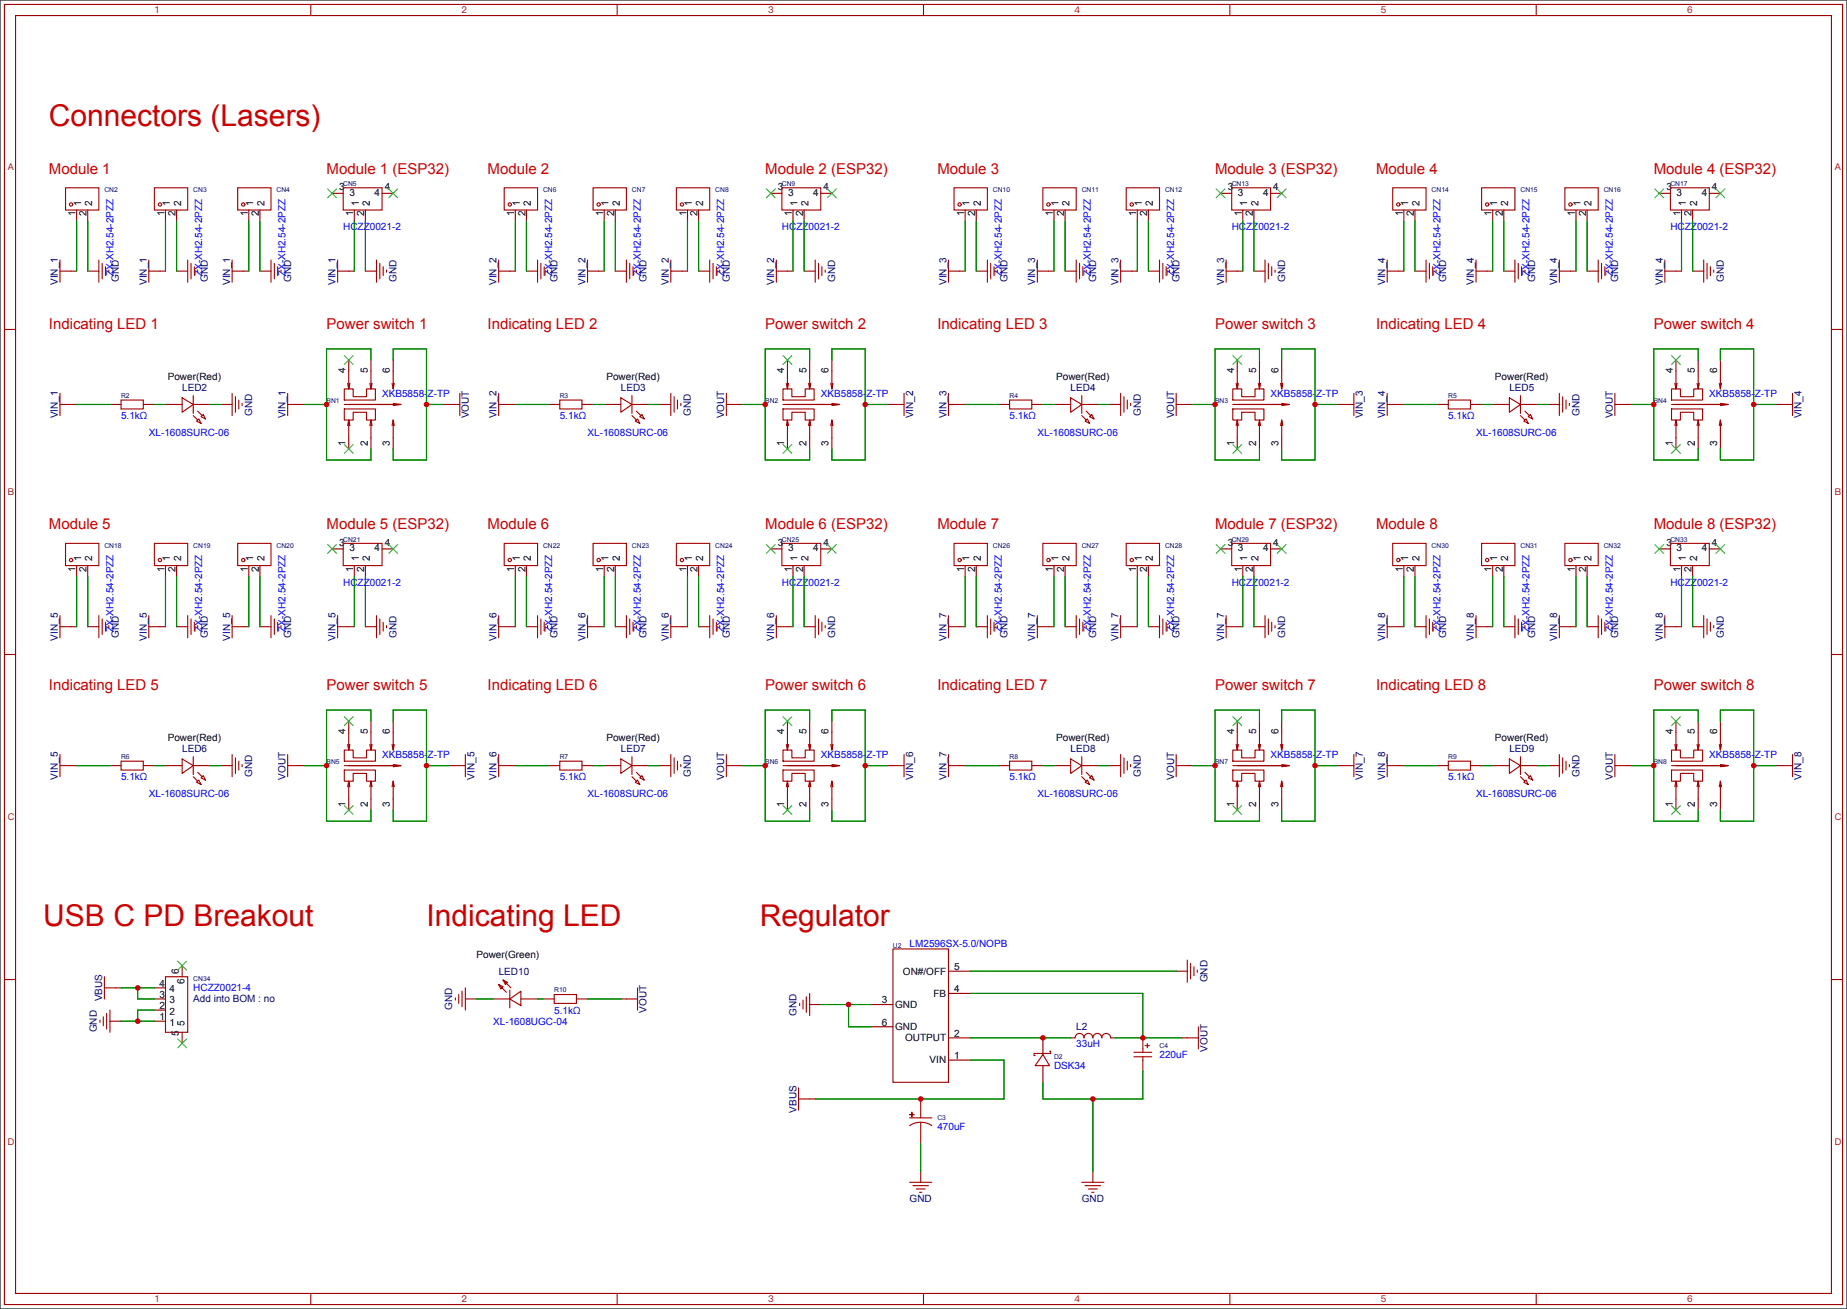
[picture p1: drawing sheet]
<svg xmlns="http://www.w3.org/2000/svg" width="422mm" height="299mm" viewBox="0 0 422 299" stroke-linecap="round" stroke-linejoin="round" font-family="sans-serif">
<defs><g id="words">
<g font-size="6.9" fill="#c00">
<text x="11.2" y="28.8">Connectors (Lasers)</text>
<text x="9.9" y="211.7">USB C PD Breakout</text>
<text x="97.5" y="211.7">Indicating LED</text>
<text x="173.7" y="211.7">Regulator</text>
</g>
<g font-size="3.4" fill="#c00">
<text x="11.2" y="39.7">Module 1</text>
<text x="74.7" y="39.7">Module 1 (ESP32)</text>
<text x="111.5" y="39.7">Module 2</text>
<text x="175" y="39.7">Module 2 (ESP32)</text>
<text x="214.4" y="39.7">Module 3</text>
<text x="277.9" y="39.7">Module 3 (ESP32)</text>
<text x="314.7" y="39.7">Module 4</text>
<text x="378.2" y="39.7">Module 4 (ESP32)</text>
<text x="11.2" y="75.2">Indicating LED 1</text>
<text x="74.7" y="75.2">Power switch 1</text>
<text x="111.5" y="75.2">Indicating LED 2</text>
<text x="175" y="75.2">Power switch 2</text>
<text x="214.4" y="75.2">Indicating LED 3</text>
<text x="277.9" y="75.2">Power switch 3</text>
<text x="314.7" y="75.2">Indicating LED 4</text>
<text x="378.2" y="75.2">Power switch 4</text>
<text x="11.2" y="120.9">Module 5</text>
<text x="74.7" y="120.9">Module 5 (ESP32)</text>
<text x="111.5" y="120.9">Module 6</text>
<text x="175" y="120.9">Module 6 (ESP32)</text>
<text x="214.4" y="120.9">Module 7</text>
<text x="277.9" y="120.9">Module 7 (ESP32)</text>
<text x="314.7" y="120.9">Module 8</text>
<text x="378.2" y="120.9">Module 8 (ESP32)</text>
<text x="11.2" y="157.8">Indicating LED 5</text>
<text x="74.7" y="157.8">Power switch 5</text>
<text x="111.5" y="157.8">Indicating LED 6</text>
<text x="175" y="157.8">Power switch 6</text>
<text x="214.4" y="157.8">Indicating LED 7</text>
<text x="277.9" y="157.8">Power switch 7</text>
<text x="314.7" y="157.8">Indicating LED 8</text>
<text x="378.2" y="157.8">Power switch 8</text>
</g>
<g font-size="2.3">
<text x="18.5" y="47.1" transform="rotate(-90 18.5 47.1)">1</text>
<text x="21.1" y="47.1" transform="rotate(-90 21.1 47.1)">2</text>
<text x="38.9" y="47.1" transform="rotate(-90 38.9 47.1)">1</text>
<text x="41.4" y="47.1" transform="rotate(-90 41.4 47.1)">2</text>
<text x="57.9" y="47.1" transform="rotate(-90 57.9 47.1)">1</text>
<text x="60.5" y="47.1" transform="rotate(-90 60.5 47.1)">2</text>
<text x="77.6" y="43.5">3</text>
<text x="79.9" y="44.7">3</text>
<text x="82" y="47.1" transform="rotate(-90 82 47.1)">1</text>
<text x="84.6" y="47.1" transform="rotate(-90 84.6 47.1)">2</text>
<text x="85.7" y="44.7">4</text>
<text x="88" y="43.5">4</text>
<text x="118.9" y="47.1" transform="rotate(-90 118.9 47.1)">1</text>
<text x="121.4" y="47.1" transform="rotate(-90 121.4 47.1)">2</text>
<text x="139.2" y="47.1" transform="rotate(-90 139.2 47.1)">1</text>
<text x="141.7" y="47.1" transform="rotate(-90 141.7 47.1)">2</text>
<text x="158.2" y="47.1" transform="rotate(-90 158.2 47.1)">1</text>
<text x="160.8" y="47.1" transform="rotate(-90 160.8 47.1)">2</text>
<text x="177.9" y="43.5">3</text>
<text x="180.2" y="44.7">3</text>
<text x="182.4" y="47.1" transform="rotate(-90 182.4 47.1)">1</text>
<text x="184.9" y="47.1" transform="rotate(-90 184.9 47.1)">2</text>
<text x="186" y="44.7">4</text>
<text x="188.3" y="43.5">4</text>
<text x="221.7" y="47.1" transform="rotate(-90 221.7 47.1)">1</text>
<text x="224.3" y="47.1" transform="rotate(-90 224.3 47.1)">2</text>
<text x="242.1" y="47.1" transform="rotate(-90 242.1 47.1)">1</text>
<text x="244.6" y="47.1" transform="rotate(-90 244.6 47.1)">2</text>
<text x="261.1" y="47.1" transform="rotate(-90 261.1 47.1)">1</text>
<text x="263.7" y="47.1" transform="rotate(-90 263.7 47.1)">2</text>
<text x="280.8" y="43.5">3</text>
<text x="283.1" y="44.7">3</text>
<text x="285.2" y="47.1" transform="rotate(-90 285.2 47.1)">1</text>
<text x="287.8" y="47.1" transform="rotate(-90 287.8 47.1)">2</text>
<text x="288.9" y="44.7">4</text>
<text x="291.2" y="43.5">4</text>
<text x="322.1" y="47.1" transform="rotate(-90 322.1 47.1)">1</text>
<text x="324.6" y="47.1" transform="rotate(-90 324.6 47.1)">2</text>
<text x="342.4" y="47.1" transform="rotate(-90 342.4 47.1)">1</text>
<text x="344.9" y="47.1" transform="rotate(-90 344.9 47.1)">2</text>
<text x="361.4" y="47.1" transform="rotate(-90 361.4 47.1)">1</text>
<text x="364" y="47.1" transform="rotate(-90 364 47.1)">2</text>
<text x="381.1" y="43.5">3</text>
<text x="383.4" y="44.7">3</text>
<text x="385.6" y="47.1" transform="rotate(-90 385.6 47.1)">1</text>
<text x="388.1" y="47.1" transform="rotate(-90 388.1 47.1)">2</text>
<text x="389.2" y="44.7">4</text>
<text x="391.5" y="43.5">4</text>
<text x="17.3" y="49.4" transform="rotate(-90 17.3 49.4)">1</text>
<text x="19.8" y="49.4" transform="rotate(-90 19.8 49.4)">2</text>
<text x="37.6" y="49.4" transform="rotate(-90 37.6 49.4)">1</text>
<text x="40.1" y="49.4" transform="rotate(-90 40.1 49.4)">2</text>
<text x="56.6" y="49.4" transform="rotate(-90 56.6 49.4)">1</text>
<text x="59.2" y="49.4" transform="rotate(-90 59.2 49.4)">2</text>
<text x="80.8" y="49.4" transform="rotate(-90 80.8 49.4)">1</text>
<text x="83.3" y="49.4" transform="rotate(-90 83.3 49.4)">2</text>
<text x="117.6" y="49.4" transform="rotate(-90 117.6 49.4)">1</text>
<text x="120.1" y="49.4" transform="rotate(-90 120.1 49.4)">2</text>
<text x="137.9" y="49.4" transform="rotate(-90 137.9 49.4)">1</text>
<text x="140.5" y="49.4" transform="rotate(-90 140.5 49.4)">2</text>
<text x="157" y="49.4" transform="rotate(-90 157 49.4)">1</text>
<text x="159.5" y="49.4" transform="rotate(-90 159.5 49.4)">2</text>
<text x="181.1" y="49.4" transform="rotate(-90 181.1 49.4)">1</text>
<text x="183.6" y="49.4" transform="rotate(-90 183.6 49.4)">2</text>
<text x="220.5" y="49.4" transform="rotate(-90 220.5 49.4)">1</text>
<text x="223" y="49.4" transform="rotate(-90 223 49.4)">2</text>
<text x="240.8" y="49.4" transform="rotate(-90 240.8 49.4)">1</text>
<text x="243.3" y="49.4" transform="rotate(-90 243.3 49.4)">2</text>
<text x="259.8" y="49.4" transform="rotate(-90 259.8 49.4)">1</text>
<text x="262.4" y="49.4" transform="rotate(-90 262.4 49.4)">2</text>
<text x="284" y="49.4" transform="rotate(-90 284 49.4)">1</text>
<text x="286.5" y="49.4" transform="rotate(-90 286.5 49.4)">2</text>
<text x="320.8" y="49.4" transform="rotate(-90 320.8 49.4)">1</text>
<text x="323.3" y="49.4" transform="rotate(-90 323.3 49.4)">2</text>
<text x="341.1" y="49.4" transform="rotate(-90 341.1 49.4)">1</text>
<text x="343.7" y="49.4" transform="rotate(-90 343.7 49.4)">2</text>
<text x="360.2" y="49.4" transform="rotate(-90 360.2 49.4)">1</text>
<text x="362.7" y="49.4" transform="rotate(-90 362.7 49.4)">2</text>
<text x="384.3" y="49.4" transform="rotate(-90 384.3 49.4)">1</text>
<text x="386.8" y="49.4" transform="rotate(-90 386.8 49.4)">2</text>
<text x="38.3" y="86.9">Power(Red)</text>
<text x="79" y="85.3" transform="rotate(-90 79 85.3)">4</text>
<text x="84.1" y="85.3" transform="rotate(-90 84.1 85.3)">5</text>
<text x="89.2" y="85.3" transform="rotate(-90 89.2 85.3)">6</text>
<text x="138.7" y="86.9">Power(Red)</text>
<text x="179.4" y="85.3" transform="rotate(-90 179.4 85.3)">4</text>
<text x="184.4" y="85.3" transform="rotate(-90 184.4 85.3)">5</text>
<text x="189.5" y="85.3" transform="rotate(-90 189.5 85.3)">6</text>
<text x="241.5" y="86.9">Power(Red)</text>
<text x="282.2" y="85.3" transform="rotate(-90 282.2 85.3)">4</text>
<text x="287.3" y="85.3" transform="rotate(-90 287.3 85.3)">5</text>
<text x="292.4" y="85.3" transform="rotate(-90 292.4 85.3)">6</text>
<text x="341.9" y="86.9">Power(Red)</text>
<text x="382.6" y="85.3" transform="rotate(-90 382.6 85.3)">4</text>
<text x="387.6" y="85.3" transform="rotate(-90 387.6 85.3)">5</text>
<text x="392.7" y="85.3" transform="rotate(-90 392.7 85.3)">6</text>
<text x="79" y="101.8" transform="rotate(-90 79 101.8)">1</text>
<text x="84.1" y="101.8" transform="rotate(-90 84.1 101.8)">2</text>
<text x="89.2" y="101.8" transform="rotate(-90 89.2 101.8)">3</text>
<text x="179.4" y="101.8" transform="rotate(-90 179.4 101.8)">1</text>
<text x="184.4" y="101.8" transform="rotate(-90 184.4 101.8)">2</text>
<text x="189.5" y="101.8" transform="rotate(-90 189.5 101.8)">3</text>
<text x="282.2" y="101.8" transform="rotate(-90 282.2 101.8)">1</text>
<text x="287.3" y="101.8" transform="rotate(-90 287.3 101.8)">2</text>
<text x="292.4" y="101.8" transform="rotate(-90 292.4 101.8)">3</text>
<text x="382.6" y="101.8" transform="rotate(-90 382.6 101.8)">1</text>
<text x="387.6" y="101.8" transform="rotate(-90 387.6 101.8)">2</text>
<text x="392.7" y="101.8" transform="rotate(-90 392.7 101.8)">3</text>
<text x="77.6" y="124.7">3</text>
<text x="88" y="124.7">4</text>
<text x="177.9" y="124.7">3</text>
<text x="188.3" y="124.7">4</text>
<text x="280.8" y="124.7">3</text>
<text x="291.2" y="124.7">4</text>
<text x="381.1" y="124.7">3</text>
<text x="391.5" y="124.7">4</text>
<text x="17.3" y="130.7" transform="rotate(-90 17.3 130.7)">1</text>
<text x="18.5" y="128.3" transform="rotate(-90 18.5 128.3)">1</text>
<text x="19.8" y="130.7" transform="rotate(-90 19.8 130.7)">2</text>
<text x="21.1" y="128.3" transform="rotate(-90 21.1 128.3)">2</text>
<text x="37.6" y="130.7" transform="rotate(-90 37.6 130.7)">1</text>
<text x="38.9" y="128.3" transform="rotate(-90 38.9 128.3)">1</text>
<text x="40.1" y="130.7" transform="rotate(-90 40.1 130.7)">2</text>
<text x="41.4" y="128.3" transform="rotate(-90 41.4 128.3)">2</text>
<text x="56.6" y="130.7" transform="rotate(-90 56.6 130.7)">1</text>
<text x="57.9" y="128.3" transform="rotate(-90 57.9 128.3)">1</text>
<text x="59.2" y="130.7" transform="rotate(-90 59.2 130.7)">2</text>
<text x="60.5" y="128.3" transform="rotate(-90 60.5 128.3)">2</text>
<text x="79.9" y="126">3</text>
<text x="80.8" y="130.7" transform="rotate(-90 80.8 130.7)">1</text>
<text x="82" y="128.3" transform="rotate(-90 82 128.3)">1</text>
<text x="83.3" y="130.7" transform="rotate(-90 83.3 130.7)">2</text>
<text x="84.6" y="128.3" transform="rotate(-90 84.6 128.3)">2</text>
<text x="85.7" y="126">4</text>
<text x="117.6" y="130.7" transform="rotate(-90 117.6 130.7)">1</text>
<text x="118.9" y="128.3" transform="rotate(-90 118.9 128.3)">1</text>
<text x="120.1" y="130.7" transform="rotate(-90 120.1 130.7)">2</text>
<text x="121.4" y="128.3" transform="rotate(-90 121.4 128.3)">2</text>
<text x="137.9" y="130.7" transform="rotate(-90 137.9 130.7)">1</text>
<text x="139.2" y="128.3" transform="rotate(-90 139.2 128.3)">1</text>
<text x="140.5" y="130.7" transform="rotate(-90 140.5 130.7)">2</text>
<text x="141.7" y="128.3" transform="rotate(-90 141.7 128.3)">2</text>
<text x="157" y="130.7" transform="rotate(-90 157 130.7)">1</text>
<text x="158.2" y="128.3" transform="rotate(-90 158.2 128.3)">1</text>
<text x="159.5" y="130.7" transform="rotate(-90 159.5 130.7)">2</text>
<text x="160.8" y="128.3" transform="rotate(-90 160.8 128.3)">2</text>
<text x="180.2" y="126">3</text>
<text x="181.1" y="130.7" transform="rotate(-90 181.1 130.7)">1</text>
<text x="182.4" y="128.3" transform="rotate(-90 182.4 128.3)">1</text>
<text x="183.6" y="130.7" transform="rotate(-90 183.6 130.7)">2</text>
<text x="184.9" y="128.3" transform="rotate(-90 184.9 128.3)">2</text>
<text x="186" y="126">4</text>
<text x="220.5" y="130.7" transform="rotate(-90 220.5 130.7)">1</text>
<text x="221.7" y="128.3" transform="rotate(-90 221.7 128.3)">1</text>
<text x="223" y="130.7" transform="rotate(-90 223 130.7)">2</text>
<text x="224.3" y="128.3" transform="rotate(-90 224.3 128.3)">2</text>
<text x="240.8" y="130.7" transform="rotate(-90 240.8 130.7)">1</text>
<text x="242.1" y="128.3" transform="rotate(-90 242.1 128.3)">1</text>
<text x="243.3" y="130.7" transform="rotate(-90 243.3 130.7)">2</text>
<text x="244.6" y="128.3" transform="rotate(-90 244.6 128.3)">2</text>
<text x="259.8" y="130.7" transform="rotate(-90 259.8 130.7)">1</text>
<text x="261.1" y="128.3" transform="rotate(-90 261.1 128.3)">1</text>
<text x="262.4" y="130.7" transform="rotate(-90 262.4 130.7)">2</text>
<text x="263.7" y="128.3" transform="rotate(-90 263.7 128.3)">2</text>
<text x="283.1" y="126">3</text>
<text x="284" y="130.7" transform="rotate(-90 284 130.7)">1</text>
<text x="285.2" y="128.3" transform="rotate(-90 285.2 128.3)">1</text>
<text x="286.5" y="130.7" transform="rotate(-90 286.5 130.7)">2</text>
<text x="287.8" y="128.3" transform="rotate(-90 287.8 128.3)">2</text>
<text x="288.9" y="126">4</text>
<text x="320.8" y="130.7" transform="rotate(-90 320.8 130.7)">1</text>
<text x="322.1" y="128.3" transform="rotate(-90 322.1 128.3)">1</text>
<text x="323.3" y="130.7" transform="rotate(-90 323.3 130.7)">2</text>
<text x="324.6" y="128.3" transform="rotate(-90 324.6 128.3)">2</text>
<text x="341.1" y="130.7" transform="rotate(-90 341.1 130.7)">1</text>
<text x="342.4" y="128.3" transform="rotate(-90 342.4 128.3)">1</text>
<text x="343.7" y="130.7" transform="rotate(-90 343.7 130.7)">2</text>
<text x="344.9" y="128.3" transform="rotate(-90 344.9 128.3)">2</text>
<text x="360.2" y="130.7" transform="rotate(-90 360.2 130.7)">1</text>
<text x="361.4" y="128.3" transform="rotate(-90 361.4 128.3)">1</text>
<text x="362.7" y="130.7" transform="rotate(-90 362.7 130.7)">2</text>
<text x="364" y="128.3" transform="rotate(-90 364 128.3)">2</text>
<text x="383.4" y="126">3</text>
<text x="384.3" y="130.7" transform="rotate(-90 384.3 130.7)">1</text>
<text x="385.6" y="128.3" transform="rotate(-90 385.6 128.3)">1</text>
<text x="386.8" y="130.7" transform="rotate(-90 386.8 130.7)">2</text>
<text x="388.1" y="128.3" transform="rotate(-90 388.1 128.3)">2</text>
<text x="389.2" y="126">4</text>
<text x="79" y="167.9" transform="rotate(-90 79 167.9)">4</text>
<text x="84.1" y="167.9" transform="rotate(-90 84.1 167.9)">5</text>
<text x="89.2" y="167.9" transform="rotate(-90 89.2 167.9)">6</text>
<text x="179.4" y="167.9" transform="rotate(-90 179.4 167.9)">4</text>
<text x="184.4" y="167.9" transform="rotate(-90 184.4 167.9)">5</text>
<text x="189.5" y="167.9" transform="rotate(-90 189.5 167.9)">6</text>
<text x="282.2" y="167.9" transform="rotate(-90 282.2 167.9)">4</text>
<text x="287.3" y="167.9" transform="rotate(-90 287.3 167.9)">5</text>
<text x="292.4" y="167.9" transform="rotate(-90 292.4 167.9)">6</text>
<text x="382.6" y="167.9" transform="rotate(-90 382.6 167.9)">4</text>
<text x="387.6" y="167.9" transform="rotate(-90 387.6 167.9)">5</text>
<text x="392.7" y="167.9" transform="rotate(-90 392.7 167.9)">6</text>
<text x="38.3" y="169.4">Power(Red)</text>
<text x="138.7" y="169.4">Power(Red)</text>
<text x="241.5" y="169.4">Power(Red)</text>
<text x="341.9" y="169.4">Power(Red)</text>
<text x="79" y="184.4" transform="rotate(-90 79 184.4)">1</text>
<text x="84.1" y="184.4" transform="rotate(-90 84.1 184.4)">2</text>
<text x="89.2" y="184.4" transform="rotate(-90 89.2 184.4)">3</text>
<text x="179.4" y="184.4" transform="rotate(-90 179.4 184.4)">1</text>
<text x="184.4" y="184.4" transform="rotate(-90 184.4 184.4)">2</text>
<text x="189.5" y="184.4" transform="rotate(-90 189.5 184.4)">3</text>
<text x="282.2" y="184.4" transform="rotate(-90 282.2 184.4)">1</text>
<text x="287.3" y="184.4" transform="rotate(-90 287.3 184.4)">2</text>
<text x="292.4" y="184.4" transform="rotate(-90 292.4 184.4)">3</text>
<text x="382.6" y="184.4" transform="rotate(-90 382.6 184.4)">1</text>
<text x="387.6" y="184.4" transform="rotate(-90 387.6 184.4)">2</text>
<text x="392.7" y="184.4" transform="rotate(-90 392.7 184.4)">3</text>
<text x="109" y="219">Power(Green)</text>
<text x="218.2" y="221.7">5</text>
<text x="36.4" y="225.6">4</text>
<text x="38.8" y="226.8">4</text>
<text x="40.9" y="222.7" transform="rotate(-90 40.9 222.7)">6</text>
<text x="42.2" y="225" transform="rotate(-90 42.2 225)">6</text>
<text x="206.5" y="222.8">ON#/OFF</text>
<text x="213.5" y="227.8">FB</text>
<text x="218.2" y="226.8">4</text>
<text x="36.4" y="233.2">1</text>
<text x="36.4" y="230.6">2</text>
<text x="36.4" y="228.1">3</text>
<text x="38.8" y="231.9">2</text>
<text x="38.8" y="229.4">3</text>
<text x="201.7" y="229.4">3</text>
<text x="204.7" y="230.4">GND</text>
<text x="38.8" y="234.4">1</text>
<text x="40.9" y="236.9" transform="rotate(-90 40.9 236.9)">5</text>
<text x="42.2" y="234.5" transform="rotate(-90 42.2 234.5)">5</text>
<text x="201.7" y="234.4">6</text>
<text x="204.7" y="235.5">GND</text>
<text x="207" y="238">OUTPUT</text>
<text x="218.2" y="237">2</text>
<text x="212.6" y="243.1">VIN</text>
<text x="218.2" y="242.1">1</text>
</g>
<g font-size="2.3" fill="#00f">
<text x="78.5" y="52.6">HCZZ0021-2</text>
<text x="178.8" y="52.6">HCZZ0021-2</text>
<text x="281.7" y="52.6">HCZZ0021-2</text>
<text x="382" y="52.6">HCZZ0021-2</text>
<text x="25.9" y="63.1" transform="rotate(-90 25.9 63.1)">ZX-XH2.54-2PZZ</text>
<text x="46.3" y="63.1" transform="rotate(-90 46.3 63.1)">ZX-XH2.54-2PZZ</text>
<text x="65.3" y="63.1" transform="rotate(-90 65.3 63.1)">ZX-XH2.54-2PZZ</text>
<text x="126.3" y="63.1" transform="rotate(-90 126.3 63.1)">ZX-XH2.54-2PZZ</text>
<text x="146.6" y="63.1" transform="rotate(-90 146.6 63.1)">ZX-XH2.54-2PZZ</text>
<text x="165.6" y="63.1" transform="rotate(-90 165.6 63.1)">ZX-XH2.54-2PZZ</text>
<text x="229.1" y="63.1" transform="rotate(-90 229.1 63.1)">ZX-XH2.54-2PZZ</text>
<text x="249.5" y="63.1" transform="rotate(-90 249.5 63.1)">ZX-XH2.54-2PZZ</text>
<text x="268.5" y="63.1" transform="rotate(-90 268.5 63.1)">ZX-XH2.54-2PZZ</text>
<text x="329.5" y="63.1" transform="rotate(-90 329.5 63.1)">ZX-XH2.54-2PZZ</text>
<text x="349.8" y="63.1" transform="rotate(-90 349.8 63.1)">ZX-XH2.54-2PZZ</text>
<text x="368.8" y="63.1" transform="rotate(-90 368.8 63.1)">ZX-XH2.54-2PZZ</text>
<text x="27.7" y="95.8">5.1kΩ</text>
<text x="87.4" y="90.7">XKB5858-Z-TP</text>
<text x="128" y="95.8">5.1kΩ</text>
<text x="187.7" y="90.7">XKB5858-Z-TP</text>
<text x="230.9" y="95.8">5.1kΩ</text>
<text x="290.6" y="90.7">XKB5858-Z-TP</text>
<text x="331.2" y="95.8">5.1kΩ</text>
<text x="390.9" y="90.7">XKB5858-Z-TP</text>
<text x="34" y="99.6">XL-1608SURC-06</text>
<text x="134.4" y="99.6">XL-1608SURC-06</text>
<text x="237.2" y="99.6">XL-1608SURC-06</text>
<text x="337.6" y="99.6">XL-1608SURC-06</text>
<text x="78.5" y="133.9">HCZZ0021-2</text>
<text x="178.8" y="133.9">HCZZ0021-2</text>
<text x="281.7" y="133.9">HCZZ0021-2</text>
<text x="382" y="133.9">HCZZ0021-2</text>
<text x="25.9" y="144.4" transform="rotate(-90 25.9 144.4)">ZX-XH2.54-2PZZ</text>
<text x="46.3" y="144.4" transform="rotate(-90 46.3 144.4)">ZX-XH2.54-2PZZ</text>
<text x="65.3" y="144.4" transform="rotate(-90 65.3 144.4)">ZX-XH2.54-2PZZ</text>
<text x="126.3" y="144.4" transform="rotate(-90 126.3 144.4)">ZX-XH2.54-2PZZ</text>
<text x="146.6" y="144.4" transform="rotate(-90 146.6 144.4)">ZX-XH2.54-2PZZ</text>
<text x="165.6" y="144.4" transform="rotate(-90 165.6 144.4)">ZX-XH2.54-2PZZ</text>
<text x="229.1" y="144.4" transform="rotate(-90 229.1 144.4)">ZX-XH2.54-2PZZ</text>
<text x="249.5" y="144.4" transform="rotate(-90 249.5 144.4)">ZX-XH2.54-2PZZ</text>
<text x="268.5" y="144.4" transform="rotate(-90 268.5 144.4)">ZX-XH2.54-2PZZ</text>
<text x="329.5" y="144.4" transform="rotate(-90 329.5 144.4)">ZX-XH2.54-2PZZ</text>
<text x="349.8" y="144.4" transform="rotate(-90 349.8 144.4)">ZX-XH2.54-2PZZ</text>
<text x="368.8" y="144.4" transform="rotate(-90 368.8 144.4)">ZX-XH2.54-2PZZ</text>
<text x="87.4" y="173.3">XKB5858-Z-TP</text>
<text x="187.7" y="173.3">XKB5858-Z-TP</text>
<text x="290.6" y="173.3">XKB5858-Z-TP</text>
<text x="390.9" y="173.3">XKB5858-Z-TP</text>
<text x="27.7" y="178.3">5.1kΩ</text>
<text x="128" y="178.3">5.1kΩ</text>
<text x="230.9" y="178.3">5.1kΩ</text>
<text x="331.2" y="178.3">5.1kΩ</text>
<text x="34" y="182.1">XL-1608SURC-06</text>
<text x="134.4" y="182.1">XL-1608SURC-06</text>
<text x="237.2" y="182.1">XL-1608SURC-06</text>
<text x="337.6" y="182.1">XL-1608SURC-06</text>
<text x="208" y="216.4">LM2596SX-5.0/NOPB</text>
<text x="44.2" y="226.6">HCZZ0021-4</text>
<text x="126.7" y="231.7">5.1kΩ</text>
<text x="112.8" y="234.2">XL-1608UGC-04</text>
<text x="246.1" y="239.3">33uH</text>
<text x="241" y="244.4">DSK34</text>
<text x="265.2" y="241.8">220uF</text>
<text x="214.4" y="258.3">470uF</text>
</g>
<g font-size="2.3" fill="#000080">
<text x="13.2" y="65.2" transform="rotate(-90 13.2 65.2)">VIN_1</text>
<text x="27.2" y="64.5" transform="rotate(-90 27.2 64.5)">GND</text>
<text x="33.6" y="65.2" transform="rotate(-90 33.6 65.2)">VIN_1</text>
<text x="47.5" y="64.5" transform="rotate(-90 47.5 64.5)">GND</text>
<text x="52.6" y="65.2" transform="rotate(-90 52.6 65.2)">VIN_1</text>
<text x="66.6" y="64.5" transform="rotate(-90 66.6 64.5)">GND</text>
<text x="76.7" y="65.2" transform="rotate(-90 76.7 65.2)">VIN_1</text>
<text x="90.7" y="64.5" transform="rotate(-90 90.7 64.5)">GND</text>
<text x="113.6" y="65.2" transform="rotate(-90 113.6 65.2)">VIN_2</text>
<text x="127.5" y="64.5" transform="rotate(-90 127.5 64.5)">GND</text>
<text x="133.9" y="65.2" transform="rotate(-90 133.9 65.2)">VIN_2</text>
<text x="147.9" y="64.5" transform="rotate(-90 147.9 64.5)">GND</text>
<text x="152.9" y="65.2" transform="rotate(-90 152.9 65.2)">VIN_2</text>
<text x="166.9" y="64.5" transform="rotate(-90 166.9 64.5)">GND</text>
<text x="177.1" y="65.2" transform="rotate(-90 177.1 65.2)">VIN_2</text>
<text x="191" y="64.5" transform="rotate(-90 191 64.5)">GND</text>
<text x="216.4" y="65.2" transform="rotate(-90 216.4 65.2)">VIN_3</text>
<text x="230.4" y="64.5" transform="rotate(-90 230.4 64.5)">GND</text>
<text x="236.8" y="65.2" transform="rotate(-90 236.8 65.2)">VIN_3</text>
<text x="250.7" y="64.5" transform="rotate(-90 250.7 64.5)">GND</text>
<text x="255.8" y="65.2" transform="rotate(-90 255.8 65.2)">VIN_3</text>
<text x="269.8" y="64.5" transform="rotate(-90 269.8 64.5)">GND</text>
<text x="279.9" y="65.2" transform="rotate(-90 279.9 65.2)">VIN_3</text>
<text x="293.9" y="64.5" transform="rotate(-90 293.9 64.5)">GND</text>
<text x="316.8" y="65.2" transform="rotate(-90 316.8 65.2)">VIN_4</text>
<text x="330.7" y="64.5" transform="rotate(-90 330.7 64.5)">GND</text>
<text x="337.1" y="65.2" transform="rotate(-90 337.1 65.2)">VIN_4</text>
<text x="351.1" y="64.5" transform="rotate(-90 351.1 64.5)">GND</text>
<text x="356.1" y="65.2" transform="rotate(-90 356.1 65.2)">VIN_4</text>
<text x="370.1" y="64.5" transform="rotate(-90 370.1 64.5)">GND</text>
<text x="380.3" y="65.2" transform="rotate(-90 380.3 65.2)">VIN_4</text>
<text x="394.2" y="64.5" transform="rotate(-90 394.2 64.5)">GND</text>
<text x="41.7" y="89.4">LED2</text>
<text x="142" y="89.4">LED3</text>
<text x="244.9" y="89.4">LED4</text>
<text x="345.2" y="89.4">LED5</text>
<text x="13.2" y="95.6" transform="rotate(-90 13.2 95.6)">VIN_1</text>
<text x="57.7" y="95" transform="rotate(-90 57.7 95)">GND</text>
<text x="65.3" y="95.6" transform="rotate(-90 65.3 95.6)">VIN_1</text>
<text x="107.2" y="95.6" transform="rotate(-90 107.2 95.6)">VOUT</text>
<text x="113.6" y="95.6" transform="rotate(-90 113.6 95.6)">VIN_2</text>
<text x="158" y="95" transform="rotate(-90 158 95)">GND</text>
<text x="165.6" y="95.6" transform="rotate(-90 165.6 95.6)">VOUT</text>
<text x="208.8" y="95.6" transform="rotate(-90 208.8 95.6)">VIN_2</text>
<text x="216.4" y="95.6" transform="rotate(-90 216.4 95.6)">VIN_3</text>
<text x="260.9" y="95" transform="rotate(-90 260.9 95)">GND</text>
<text x="268.5" y="95.6" transform="rotate(-90 268.5 95.6)">VOUT</text>
<text x="311.7" y="95.6" transform="rotate(-90 311.7 95.6)">VIN_3</text>
<text x="316.8" y="95.6" transform="rotate(-90 316.8 95.6)">VIN_4</text>
<text x="361.2" y="95" transform="rotate(-90 361.2 95)">GND</text>
<text x="368.8" y="95.6" transform="rotate(-90 368.8 95.6)">VOUT</text>
<text x="412" y="95.6" transform="rotate(-90 412 95.6)">VIN_4</text>
<text x="13.2" y="146.4" transform="rotate(-90 13.2 146.4)">VIN_5</text>
<text x="27.2" y="145.8" transform="rotate(-90 27.2 145.8)">GND</text>
<text x="33.6" y="146.4" transform="rotate(-90 33.6 146.4)">VIN_5</text>
<text x="47.5" y="145.8" transform="rotate(-90 47.5 145.8)">GND</text>
<text x="52.6" y="146.4" transform="rotate(-90 52.6 146.4)">VIN_5</text>
<text x="66.6" y="145.8" transform="rotate(-90 66.6 145.8)">GND</text>
<text x="76.7" y="146.4" transform="rotate(-90 76.7 146.4)">VIN_5</text>
<text x="90.7" y="145.8" transform="rotate(-90 90.7 145.8)">GND</text>
<text x="113.6" y="146.4" transform="rotate(-90 113.6 146.4)">VIN_6</text>
<text x="127.5" y="145.8" transform="rotate(-90 127.5 145.8)">GND</text>
<text x="133.9" y="146.4" transform="rotate(-90 133.9 146.4)">VIN_6</text>
<text x="147.9" y="145.8" transform="rotate(-90 147.9 145.8)">GND</text>
<text x="152.9" y="146.4" transform="rotate(-90 152.9 146.4)">VIN_6</text>
<text x="166.9" y="145.8" transform="rotate(-90 166.9 145.8)">GND</text>
<text x="177.1" y="146.4" transform="rotate(-90 177.1 146.4)">VIN_6</text>
<text x="191" y="145.8" transform="rotate(-90 191 145.8)">GND</text>
<text x="216.4" y="146.4" transform="rotate(-90 216.4 146.4)">VIN_7</text>
<text x="230.4" y="145.8" transform="rotate(-90 230.4 145.8)">GND</text>
<text x="236.8" y="146.4" transform="rotate(-90 236.8 146.4)">VIN_7</text>
<text x="250.7" y="145.8" transform="rotate(-90 250.7 145.8)">GND</text>
<text x="255.8" y="146.4" transform="rotate(-90 255.8 146.4)">VIN_7</text>
<text x="269.8" y="145.8" transform="rotate(-90 269.8 145.8)">GND</text>
<text x="279.9" y="146.4" transform="rotate(-90 279.9 146.4)">VIN_7</text>
<text x="293.9" y="145.8" transform="rotate(-90 293.9 145.8)">GND</text>
<text x="316.8" y="146.4" transform="rotate(-90 316.8 146.4)">VIN_8</text>
<text x="330.7" y="145.8" transform="rotate(-90 330.7 145.8)">GND</text>
<text x="337.1" y="146.4" transform="rotate(-90 337.1 146.4)">VIN_8</text>
<text x="351.1" y="145.8" transform="rotate(-90 351.1 145.8)">GND</text>
<text x="356.1" y="146.4" transform="rotate(-90 356.1 146.4)">VIN_8</text>
<text x="370.1" y="145.8" transform="rotate(-90 370.1 145.8)">GND</text>
<text x="380.3" y="146.4" transform="rotate(-90 380.3 146.4)">VIN_8</text>
<text x="394.2" y="145.8" transform="rotate(-90 394.2 145.8)">GND</text>
<text x="41.7" y="172">LED6</text>
<text x="142" y="172">LED7</text>
<text x="244.9" y="172">LED8</text>
<text x="345.2" y="172">LED9</text>
<text x="13.2" y="178.2" transform="rotate(-90 13.2 178.2)">VIN_5</text>
<text x="57.7" y="177.5" transform="rotate(-90 57.7 177.5)">GND</text>
<text x="65.3" y="178.2" transform="rotate(-90 65.3 178.2)">VOUT</text>
<text x="108.5" y="178.2" transform="rotate(-90 108.5 178.2)">VIN_5</text>
<text x="113.6" y="178.2" transform="rotate(-90 113.6 178.2)">VIN_6</text>
<text x="158" y="177.5" transform="rotate(-90 158 177.5)">GND</text>
<text x="165.6" y="178.2" transform="rotate(-90 165.6 178.2)">VOUT</text>
<text x="208.8" y="178.2" transform="rotate(-90 208.8 178.2)">VIN_6</text>
<text x="216.4" y="178.2" transform="rotate(-90 216.4 178.2)">VIN_7</text>
<text x="260.9" y="177.5" transform="rotate(-90 260.9 177.5)">GND</text>
<text x="268.5" y="178.2" transform="rotate(-90 268.5 178.2)">VOUT</text>
<text x="311.7" y="178.2" transform="rotate(-90 311.7 178.2)">VIN_7</text>
<text x="316.8" y="178.2" transform="rotate(-90 316.8 178.2)">VIN_8</text>
<text x="361.2" y="177.5" transform="rotate(-90 361.2 177.5)">GND</text>
<text x="368.8" y="178.2" transform="rotate(-90 368.8 178.2)">VOUT</text>
<text x="412" y="178.2" transform="rotate(-90 412 178.2)">VIN_8</text>
<text x="114" y="222.8">LED10</text>
<text x="276.1" y="224.5" transform="rotate(-90 276.1 224.5)">GND</text>
<text x="23.4" y="228.9" transform="rotate(-90 23.4 228.9)">VBUS</text>
<text x="44.2" y="229.1">Add into BOM : no</text>
<text x="103.4" y="230.9" transform="rotate(-90 103.4 230.9)">GND</text>
<text x="147.9" y="231.5" transform="rotate(-90 147.9 231.5)">VOUT</text>
<text x="182.1" y="232.2" transform="rotate(-90 182.1 232.2)">GND</text>
<text x="22.1" y="236" transform="rotate(-90 22.1 236)">GND</text>
<text x="246.1" y="235.5">L2</text>
<text x="276.1" y="240.4" transform="rotate(-90 276.1 240.4)">VOUT</text>
<text x="182.1" y="254.3" transform="rotate(-90 182.1 254.3)">VBUS</text>
<text x="208" y="274.9">GND</text>
<text x="247.4" y="274.9">GND</text>
</g>
<g font-size="2.1" fill="#a00000">
<text x="35.5" y="2.9">1</text>
<text x="105.6" y="2.9">2</text>
<text x="175.6" y="2.9">3</text>
<text x="245.7" y="2.9">4</text>
<text x="315.8" y="2.9">5</text>
<text x="385.8" y="2.9">6</text>
<text x="1.8" y="38.8">A</text>
<text x="419.6" y="38.8">A</text>
<text x="1.8" y="113.1">B</text>
<text x="419.6" y="113.1">B</text>
<text x="1.8" y="187.4">C</text>
<text x="419.6" y="187.4">C</text>
<text x="1.8" y="261.7">D</text>
<text x="419.6" y="261.7">D</text>
<text x="35.5" y="297.6">1</text>
<text x="105.6" y="297.6">2</text>
<text x="175.6" y="297.6">3</text>
<text x="245.7" y="297.6">4</text>
<text x="315.8" y="297.6">5</text>
<text x="385.8" y="297.6">6</text>
</g>
<g font-size="1.5" fill="#000080">
<text x="23.9" y="43.9">CN2</text>
<text x="44.2" y="43.9">CN3</text>
<text x="63.2" y="43.9">CN4</text>
<text x="78.5" y="42.6">CN5</text>
<text x="124.2" y="43.9">CN6</text>
<text x="144.5" y="43.9">CN7</text>
<text x="163.6" y="43.9">CN8</text>
<text x="178.8" y="42.6">CN9</text>
<text x="227.1" y="43.9">CN10</text>
<text x="247.4" y="43.9">CN11</text>
<text x="266.4" y="43.9">CN12</text>
<text x="281.7" y="42.6">CN13</text>
<text x="327.4" y="43.9">CN14</text>
<text x="347.7" y="43.9">CN15</text>
<text x="366.8" y="43.9">CN16</text>
<text x="382" y="42.6">CN17</text>
<text x="27.7" y="90.9">R2</text>
<text x="74.7" y="92.1">BN1</text>
<text x="128" y="90.9">R3</text>
<text x="175" y="92.1">BN2</text>
<text x="230.9" y="90.9">R4</text>
<text x="277.9" y="92.1">BN3</text>
<text x="331.2" y="90.9">R5</text>
<text x="378.2" y="92.1">BN4</text>
<text x="23.9" y="125.2">CN18</text>
<text x="44.2" y="125.2">CN19</text>
<text x="63.2" y="125.2">CN20</text>
<text x="78.5" y="123.9">CN21</text>
<text x="124.2" y="125.2">CN22</text>
<text x="144.5" y="125.2">CN23</text>
<text x="163.6" y="125.2">CN24</text>
<text x="178.8" y="123.9">CN25</text>
<text x="227.1" y="125.2">CN26</text>
<text x="247.4" y="125.2">CN27</text>
<text x="266.4" y="125.2">CN28</text>
<text x="281.7" y="123.9">CN29</text>
<text x="327.4" y="125.2">CN30</text>
<text x="347.7" y="125.2">CN31</text>
<text x="366.8" y="125.2">CN32</text>
<text x="382" y="123.9">CN33</text>
<text x="27.7" y="173.4">R6</text>
<text x="128" y="173.4">R7</text>
<text x="230.9" y="173.4">R8</text>
<text x="331.2" y="173.4">R9</text>
<text x="74.7" y="174.7">BN5</text>
<text x="175" y="174.7">BN6</text>
<text x="277.9" y="174.7">BN7</text>
<text x="378.2" y="174.7">BN8</text>
<text x="204.2" y="216.6">U2</text>
<text x="44.2" y="224.2">CN34</text>
<text x="126.7" y="226.8">R10</text>
<text x="265.2" y="239.5">C4</text>
<text x="241" y="242">D2</text>
<text x="214.4" y="256">C3</text>
</g>
</g></defs>
<path d="M0 0h422.4v299.2h-422.4z" fill="#fff" stroke="#000" stroke-width=".25"/>
<g fill="none" stroke="#a10000" stroke-width=".25">
<path d="M1 1h420.4v297.2h-420.4zM3.6 3.6h415.2v292.1h-415.2zM71.1 1v2.6M141.1 1v2.6M211.2 1v2.6M281.3 1v2.6M351.3 1v2.6M13.7 59.4v5.1M15 42.9h7.6v5.1h-7.6zM22.6 59.4v5.1M34 59.4v5.1M35.3 42.9h7.6v5.1h-7.6z"/>
<path d="M42.9 59.4v5.1M53.1 59.4v5.1M54.4 42.9h7.6v5.1h-7.6zM62 59.4v5.1M77.2 59.4v5.1M78.5 42.9h8.9v5.1h-8.9zM86.1 59.4v5.1M114 59.4v5.1M115.3 42.9h7.6v5.1h-7.6zM122.9 59.4v5.1M134.4 59.4v5.1M135.6 42.9h7.7v5.1h-7.7z"/>
<path d="M143.3 59.4v5.1M153.4 59.4v5.1M154.7 42.9h7.6v5.1h-7.6zM162.3 59.4v5.1M177.5 59.4v5.1M178.8 42.9h8.9v5.1h-8.9zM186.4 59.4v5.1M216.9 59.4v5.1M218.2 42.9h7.6v5.1h-7.6zM225.8 59.4v5.1M237.2 59.4v5.1M238.5 42.9h7.6v5.1h-7.6z"/>
<path d="M246.1 59.4v5.1M256.3 59.4v5.1M257.6 42.9h7.6v5.1h-7.6zM265.2 59.4v5.1M280.4 59.4v5.1M281.7 42.9h8.9v5.1h-8.9zM289.3 59.4v5.1M317.2 59.4v5.1M318.5 42.9h7.6v5.1h-7.6zM326.1 59.4v5.1M337.6 59.4v5.1M338.8 42.9h7.7v5.1h-7.7z"/>
<path d="M346.5 59.4v5.1M356.6 59.4v5.1M357.9 42.9h7.6v5.1h-7.6zM365.5 59.4v5.1M380.7 59.4v5.1M382 42.9h8.9v5.1h-8.9zM389.6 59.4v5.1M1 75.3h2.6M13.7 62h2.6M23.4 60.2v3.6M24.1 61v2M24.9 61.7v.5"/>
<path d="M34 62h2.6M43.7 60.2v3.6M44.4 61v2M45.2 61.7v.5M53.1 62h2.5M62.7 60.2v3.6M63.5 61v2M64.3 61.7v.5M77.2 62h2.6M86.9 60.2v3.6M87.6 61v2M88.4 61.7v.5"/>
<path d="M114 62h2.6M123.7 60.2v3.6M124.5 61v2M125.2 61.7v.5M134.4 62h2.5M144 60.2v3.6M144.8 61v2M145.5 61.7v.5M153.4 62h2.6M163.1 60.2v3.6M163.8 61v2M164.6 61.7v.5"/>
<path d="M177.5 62h2.6M187.2 60.2v3.6M188 61v2M188.7 61.7v.5M216.9 62h2.6M226.6 60.2v3.6M227.3 61v2M228.1 61.7v.5M237.2 62h2.6M246.9 60.2v3.6M247.6 61v2M248.4 61.7v.5"/>
<path d="M256.3 62h2.5M265.9 60.2v3.6M266.7 61v2M267.5 61.7v.5M280.4 62h2.6M290.1 60.2v3.6M290.8 61v2M291.6 61.7v.5M317.2 62h2.6M326.9 60.2v3.6M327.7 61v2M328.4 61.7v.5"/>
<path d="M337.6 62h2.5M347.2 60.2v3.6M348 61v2M348.7 61.7v.5M356.6 62h2.6M366.3 60.2v3.6M367 61v2M367.8 61.7v.5M380.7 62h2.6M390.4 60.2v3.6M391.2 61v2M391.9 61.7v.5"/>
<path d="M418.8 75.3h2.6M13.7 89.9v5.1M13.7 92.5h2.6M27.7 91.4h5.1v2.1h-5.1zM41.7 90.9l2.5 1.6-2.5 1.7zM44.2 90.4v4.1M44.2 95l1 1M45 96.3l.5-.5 .5 1zM45.2 94l1 1M46.5 94.7l.5 1.1-1-.6zM53.1 89.9v5.1M53.8 90.7v3.5"/>
<path d="M54.6 91.4v2.1M55.4 92.2v.5M65.8 89.9v5.1M65.8 92.5h2.5M78.7 93.5h7.2v2.5h-2.1v-1.8h-3v1.8h-2.1zM78.7 88.9h2.1v1.8h3v-1.8h2.1v2.5h-7.2zM78.7 92.5h11.2M79.5 87.6l.3 1.3M79.8 84.8v4.1l.2-1.3M79.8 92.5h11.9l-1.8 .2M79.8 96l-.3 1.3M80 97.3l-.2-1.3v4.1"/>
<path d="M84.6 87.6l.2 1.3M84.8 84.8v4.1l.3-1.3M84.8 96l-.2 1.3M85.1 97.3l-.3-1.3v4.1M89.7 87.6l.2 1.3M89.9 84.8v4.1l.3-1.3M89.9 96l-.2 1.3M89.9 92.2l1.8 .3M90.2 97.3l-.3-1.3v4.1M102.6 92.5h2.6M105.2 89.9v5.1M114 89.9v5.1"/>
<path d="M114 92.5h2.6M128 91.4h5.1v2.1h-5.1zM142 90.9l2.5 1.6-2.5 1.7zM144.5 90.4v4.1M144.5 95l1 1M145.3 96.3l.5-.5 .5 1zM145.5 94l1.1 1M146.3 95.2l.5-.5 .5 1.1zM153.4 89.9v5.1M154.2 90.7v3.5M154.9 91.4v2.1M155.7 92.2v.5"/>
<path d="M166.1 92.5h2.6M166.1 89.9v5.1M179.1 93.5h7.1v2.5h-2.1v-1.8h-3v1.8h-2zM179.1 88.9h2v1.8h3v-1.8h2.1v2.5h-7.1zM179.1 92.5h11.1M179.8 87.6l.3 1.3M180.1 84.8v4.1l.2-1.3M180.1 92.5h11.9l-1.8 .2M180.1 96l-.3 1.3M180.3 97.3l-.2-1.3v4.1M184.9 87.6l.3 1.3M185.2 84.8v4.1l.2-1.3"/>
<path d="M185.2 96l-.3 1.3M185.4 97.3l-.2-1.3v4.1M190 87.6l.2 1.3M190.2 84.8v4.1l.3-1.3M190.2 96l-.2 1.3M190.2 92.2l1.8 .3M190.5 97.3l-.3-1.3v4.1M204.2 92.5h2.6M206.8 89.9v5.1M216.9 89.9v5.1M216.9 92.5h2.6M230.9 91.4h5.1v2.1h-5.1z"/>
<path d="M244.9 90.9l2.5 1.6-2.5 1.7zM247.4 90.4v4.1M247.4 95l1 1M248.2 96.3l.5-.5 .5 1zM248.4 94l1 1M249.2 95.2l.5-.5 .5 1.1zM256.3 89.9v5.1M257 90.7v3.5M257.8 91.4v2.1M258.6 92.2v.5M269 92.5h2.5M269 89.9v5.1"/>
<path d="M281.9 93.5h7.2v2.5h-2.1v-1.8h-3v1.8h-2.1zM281.9 88.9h2.1v1.8h3v-1.8h2.1v2.5h-7.2zM281.9 92.5h11.2M282.7 87.6l.3 1.3M283 84.8v4.1l.2-1.3M283 92.5h11.9l-1.8 .2M283 96l-.3 1.3M283.2 97.3l-.2-1.3v4.1M287.8 87.6l.2 1.3M288 84.8v4.1l.3-1.3M288 96l-.2 1.3M288.3 97.3l-.3-1.3v4.1"/>
<path d="M292.9 87.6l.2 1.3M293.1 84.8v4.1l.3-1.3M293.1 96l-.2 1.3M293.1 92.2l1.8 .3M293.4 97.3l-.3-1.3v4.1M307.1 92.5h2.5M309.6 89.9v5.1M317.2 89.9v5.1M317.2 92.5h2.6M331.2 91.4h5.1v2.1h-5.1zM345.2 90.9l2.5 1.6-2.5 1.7zM347.7 90.4v4.1"/>
<path d="M347.7 95l1 1M348.5 96.3l.5-.5 .5 1zM348.7 94l1.1 1M350 94.7l.5 1.1-1-.6zM356.6 89.9v5.1M357.4 90.7v3.5M358.1 91.4v2.1M358.9 92.2v.5M369.3 92.5h2.6M369.3 89.9v5.1M382.3 93.5h7.1v2.5h-2.1v-1.8h-3v1.8h-2zM382.3 88.9h2v1.8h3v-1.8h2.1v2.5h-7.1z"/>
<path d="M382.3 92.5h11.1M383 87.6l.3 1.3M383.3 84.8v4.1l.2-1.3M383.3 92.5h11.9l-1.8 .2M383.3 96l-.3 1.3M383.5 97.3l-.2-1.3v4.1M388.1 87.6l.3 1.3M388.4 84.8v4.1l.2-1.3M388.4 96l-.3 1.3M388.6 97.3l-.2-1.3v4.1M393.2 87.6l.2 1.3M393.4 84.8v4.1l.3-1.3"/>
<path d="M393.4 96l-.2 1.3M393.4 92.2l1.8 .3M393.7 97.3l-.3-1.3v4.1M407.4 92.5h2.6M410 89.9v5.1M15 124.2h7.6v5.1h-7.6zM35.3 124.2h7.6v5.1h-7.6zM54.4 124.2h7.6v5.1h-7.6zM78.5 124.2h8.9v5.1h-8.9zM115.3 124.2h7.6v5.1h-7.6zM135.6 124.2h7.7v5.1h-7.7zM154.7 124.2h7.6v5.1h-7.6z"/>
<path d="M178.8 124.2h8.9v5.1h-8.9zM218.2 124.2h7.6v5.1h-7.6zM238.5 124.2h7.6v5.1h-7.6zM257.6 124.2h7.6v5.1h-7.6zM281.7 124.2h8.9v5.1h-8.9zM318.5 124.2h7.6v5.1h-7.6zM338.8 124.2h7.7v5.1h-7.7zM357.9 124.2h7.6v5.1h-7.6zM382 124.2h8.9v5.1h-8.9zM1 149.6h2.6M13.7 140.7v5.1M13.7 143.3h2.6"/>
<path d="M22.6 140.7v5.1M23.4 141.5v3.5M24.1 142.2v2.1M24.9 143v.5M34 140.7v5.1M34 143.3h2.6M42.9 140.7v5.1M43.7 141.5v3.5M44.4 142.2v2.1M45.2 143v.5M53.1 140.7v5.1M53.1 143.3h2.5"/>
<path d="M62 140.7v5.1M62.7 141.5v3.5M63.5 142.2v2.1M64.3 143v.5M77.2 140.7v5.1M77.2 143.3h2.6M86.1 140.7v5.1M86.9 141.5v3.5M87.6 142.2v2.1M88.4 143v.5M114 140.7v5.1M114 143.3h2.6"/>
<path d="M122.9 140.7v5.1M123.7 141.5v3.5M124.5 142.2v2.1M125.2 143v.5M134.4 140.7v5.1M134.4 143.3h2.5M143.3 140.7v5.1M144 141.5v3.5M144.8 142.2v2.1M145.5 143v.5M153.4 140.7v5.1M153.4 143.3h2.6"/>
<path d="M162.3 140.7v5.1M163.1 141.5v3.5M163.8 142.2v2.1M164.6 143v.5M177.5 140.7v5.1M177.5 143.3h2.6M186.4 140.7v5.1M187.2 141.5v3.5M188 142.2v2.1M188.7 143v.5M216.9 140.7v5.1M216.9 143.3h2.6"/>
<path d="M225.8 140.7v5.1M226.6 141.5v3.5M227.3 142.2v2.1M228.1 143v.5M237.2 140.7v5.1M237.2 143.3h2.6M246.1 140.7v5.1M246.9 141.5v3.5M247.6 142.2v2.1M248.4 143v.5M256.3 140.7v5.1M256.3 143.3h2.5"/>
<path d="M265.2 140.7v5.1M265.9 141.5v3.5M266.7 142.2v2.1M267.5 143v.5M280.4 140.7v5.1M280.4 143.3h2.6M289.3 140.7v5.1M290.1 141.5v3.5M290.8 142.2v2.1M291.6 143v.5M317.2 140.7v5.1M317.2 143.3h2.6"/>
<path d="M326.1 140.7v5.1M326.9 141.5v3.5M327.7 142.2v2.1M328.4 143v.5M337.6 140.7v5.1M337.6 143.3h2.5M346.5 140.7v5.1M347.2 141.5v3.5M348 142.2v2.1M348.7 143v.5M356.6 140.7v5.1M356.6 143.3h2.6"/>
<path d="M365.5 140.7v5.1M366.3 141.5v3.5M367 142.2v2.1M367.8 143v.5M380.7 140.7v5.1M380.7 143.3h2.6M389.6 140.7v5.1M390.4 141.5v3.5M391.2 142.2v2.1M391.9 143v.5M418.8 149.6h2.6M13.7 172.5v5"/>
<path d="M13.7 175h2.6M27.7 174h5.1v2h-5.1zM41.7 173.5l2.5 1.5-2.5 1.8zM44.2 173v4M44.2 177.5l1 1.1M45 178.8l.5-.5 .5 1zM45.2 176.5l1 1M46.5 177.3l.5 1-1-.5zM53.1 172.5v5M53.8 173.2v3.6M54.6 174v2M55.4 174.8v.5"/>
<path d="M65.8 172.5v5M65.8 175h2.5M78.7 176h7.2v2.6h-2.1v-1.8h-3v1.8h-2.1zM78.7 171.4h2.1v1.8h3v-1.8h2.1v2.6h-7.2zM78.7 175h11.2M79.5 170.2l.3 1.2M79.8 167.4v4l.2-1.2M79.8 175h11.9l-1.8 .3M79.8 178.6l-.3 1.2M80 179.8l-.2-1.2v4M84.6 170.2l.2 1.2M84.8 167.4v4l.3-1.2"/>
<path d="M84.8 178.6l-.2 1.2M85.1 179.8l-.3-1.2v4M89.7 170.2l.2 1.2M89.9 167.4v4l.3-1.2M89.9 178.6l-.2 1.2M89.9 174.8l1.8 .2M90.2 179.8l-.3-1.2v4M103.9 175h2.5M106.4 172.5v5M114 172.5v5M114 175h2.6M128 174h5.1v2h-5.1z"/>
<path d="M142 173.5l2.5 1.5-2.5 1.8zM144.5 173v4M144.5 177.5l1 1.1M145.3 178.8l.5-.5 .5 1zM145.5 176.5l1.1 1M146.3 177.8l.5-.5 .5 1zM153.4 172.5v5M154.2 173.2v3.6M154.9 174v2M155.7 174.8v.5M166.1 172.5v5M166.1 175h2.6"/>
<path d="M179.1 176h7.1v2.6h-2.1v-1.8h-3v1.8h-2zM179.1 171.4h2v1.8h3v-1.8h2.1v2.6h-7.1zM179.1 175h11.1M179.8 170.2l.3 1.2M180.1 167.4v4l.2-1.2M180.1 175h11.9l-1.8 .3M180.1 178.6l-.3 1.2M180.3 179.8l-.2-1.2v4M184.9 170.2l.3 1.2M185.2 167.4v4l.2-1.2M185.2 178.6l-.3 1.2M185.4 179.8l-.2-1.2v4"/>
<path d="M190 170.2l.2 1.2M190.2 167.4v4l.3-1.2M190.2 178.6l-.2 1.2M190.2 174.8l1.8 .2M190.5 179.8l-.3-1.2v4M204.2 175h2.6M206.8 172.5v5M216.9 172.5v5M216.9 175h2.6M230.9 174h5.1v2h-5.1zM244.9 173.5l2.5 1.5-2.5 1.8zM247.4 173v4"/>
<path d="M247.4 177.5l1 1.1M248.2 178.8l.5-.5 .5 1zM248.4 176.5l1 1M249.2 177.8l.5-.5 .5 1zM256.3 172.5v5M257 173.2v3.6M257.8 174v2M258.6 174.8v.5M269 172.5v5M269 175h2.5M281.9 176h7.2v2.6h-2.1v-1.8h-3v1.8h-2.1zM281.9 171.4h2.1v1.8h3v-1.8h2.1v2.6h-7.2z"/>
<path d="M281.9 175h11.2M282.7 170.2l.3 1.2M283 167.4v4l.2-1.2M283 175h11.9l-1.8 .3M283 178.6l-.3 1.2M283.2 179.8l-.2-1.2v4M287.8 170.2l.2 1.2M288 167.4v4l.3-1.2M288 178.6l-.2 1.2M288.3 179.8l-.3-1.2v4M292.9 170.2l.2 1.2M293.1 167.4v4l.3-1.2"/>
<path d="M293.1 178.6l-.2 1.2M293.1 174.8l1.8 .2M293.4 179.8l-.3-1.2v4M307.1 175h2.5M309.6 172.5v5M317.2 172.5v5M317.2 175h2.6M331.2 174h5.1v2h-5.1zM345.2 173.5l2.5 1.5-2.5 1.8zM347.7 173v4M347.7 177.5l1 1.1M348.5 178.8l.5-.5 .5 1z"/>
<path d="M348.7 176.5l1.1 1M349.5 177.8l.5-.5 .5 1zM356.6 172.5v5M357.4 173.2v3.6M358.1 174v2M358.9 174.8v.5M369.3 172.5v5M369.3 175h2.6M382.3 176h7.1v2.6h-2.1v-1.8h-3v1.8h-2zM382.3 171.4h2v1.8h3v-1.8h2.1v2.6h-7.1zM382.3 175h11.1M383 170.2l.3 1.2"/>
<path d="M383.3 167.4v4l.2-1.2M383.3 175h11.9l-1.8 .3M383.3 178.6l-.3 1.2M383.5 179.8l-.2-1.2v4M388.1 170.2l.3 1.2M388.4 167.4v4l.2-1.2M388.4 178.6l-.3 1.2M388.6 179.8l-.2-1.2v4M393.2 170.2l.2 1.2M393.4 167.4v4l.3-1.2M393.4 178.6l-.2 1.2M393.4 174.8l1.8 .2"/>
<path d="M393.7 179.8l-.3-1.2v4M407.4 175h2.6M410 172.5v5M204.2 216.9h12.7v30.5h-12.7zM271.5 219.5v5M1 223.9h2.6M22.9 233.2v.5M23.6 232.4v2M23.9 223.3v5M23.9 225.8h2.5M24.4 231.6v3.6M25.1 230.9v5.1"/>
<path d="M37.8 223.3h5.1v12.7h-5.1zM104.1 228.1v.5M104.9 227.3v2.1M105.7 226.6v3.5M106.4 225.8v5.1M114 225l1.1 .6-.5 .5zM114 225l1.8 1.8M115.1 224l1 .5-.5 .5zM115.1 224l1.7 1.8M116.6 228.3l2.5-1.7v3.3zM116.6 226.3v4.1M126.7 227.3h5.1v2.1h-5.1z"/>
<path d="M143.3 228.3h2.5M145.8 225.8v5.1M182.9 229.4v.5M183.6 228.6v2M184.4 227.8v3.6M185.2 227.1v5.1M245.9 237.2a1.02 1.02 0 0 1 1-1 1.02 1.02 0 0 1 1 1 1.02 1.02 0 0 1 1-1 1.02 1.02 0 0 1 1 1 1.02 1.02 0 0 1 1.1-1 1.02 1.02 0 0 1 1 1 1.02 1.02 0 0 1 1-1 1.02 1.02 0 0 1 1 1M261.4 239.8v.7M261.9 239h1M262.4 238.5v1M271.5 237.2h2.6M272.3 220.2v3.6"/>
<path d="M273 221v2M273.8 221.7v.5M274.1 234.7v5.1M418.8 223.9h2.6M182.6 248.7v5M182.6 251.2h2.6M208 254.8h1zM208 257.3a4.6 4.6 0 0 1 5.1 0M208 255.5h5.1M208.5 254.3l.1 1zM238.5 241l1.5 2.6h-3.3zM240 240.3h.3v.5h-3.8v.5h.2"/>
<path d="M259.3 240.5h4.1M259.3 241.6h4.1M261.4 241.6v.7M208 270.3h5.1M208.8 271h3.5M209.5 271.8h2.1M210.3 272.5h.5M247.4 270.3h5.1M248.2 271h3.5M248.9 271.8h2.1M249.7 272.5h.5M71.1 295.7v2.5"/>
<path d="M141.1 295.7v2.5M211.2 295.7v2.5M281.3 295.7v2.5M351.3 295.7v2.5"/>
<circle cx="16.3" cy="46.7" r=".38"/>
<circle cx="36.6" cy="46.7" r=".38"/>
<circle cx="55.6" cy="46.7" r=".38"/>
<circle cx="116.6" cy="46.7" r=".38"/>
<circle cx="136.9" cy="46.7" r=".38"/>
<circle cx="156" cy="46.7" r=".38"/>
<circle cx="219.5" cy="46.7" r=".38"/>
<circle cx="239.8" cy="46.7" r=".38"/>
<circle cx="258.8" cy="46.7" r=".38"/>
<circle cx="319.8" cy="46.7" r=".38"/>
<circle cx="340.1" cy="46.7" r=".38"/>
<circle cx="359.2" cy="46.7" r=".38"/>
<circle cx="16.3" cy="128" r=".38"/>
<circle cx="36.6" cy="128" r=".38"/>
<circle cx="55.6" cy="128" r=".38"/>
<circle cx="116.6" cy="128" r=".38"/>
<circle cx="136.9" cy="128" r=".38"/>
<circle cx="156" cy="128" r=".38"/>
<circle cx="219.5" cy="128" r=".38"/>
<circle cx="239.8" cy="128" r=".38"/>
<circle cx="258.8" cy="128" r=".38"/>
<circle cx="319.8" cy="128" r=".38"/>
<circle cx="340.1" cy="128" r=".38"/>
<circle cx="359.2" cy="128" r=".38"/>
</g>
<g fill="none" stroke="#870000" stroke-width=".25">
<path d="M17.5 48v2.5M20.1 48v2.5M37.8 48v2.5M40.4 48v2.5M56.9 48v2.5M59.4 48v2.5M75.9 44.2h2.6M81 48v2.5M83.6 48v2.5M87.4 44.2h2.5M117.9 48v2.5M120.4 48v2.5"/>
<path d="M138.2 48v2.5M140.7 48v2.5M157.2 48v2.5M159.8 48v2.5M176.3 44.2h2.5M181.4 48v2.5M183.9 48v2.5M187.7 44.2h2.5M220.7 48v2.5M223.3 48v2.5M241 48v2.5M243.6 48v2.5"/>
<path d="M260.1 48v2.5M262.6 48v2.5M279.1 44.2h2.6M284.2 48v2.5M286.8 48v2.5M290.6 44.2h2.5M321.1 48v2.5M323.6 48v2.5M341.4 48v2.5M343.9 48v2.5M360.4 48v2.5M363 48v2.5"/>
<path d="M379.5 44.2h2.5M384.6 48v2.5M387.1 48v2.5M390.9 44.2h2.5M16.3 62h1.2M20.1 62h2.5M36.6 62h1.2M40.4 62h2.5M55.6 62h1.3M59.4 62h2.6M79.8 62h1.2M83.6 62h2.5"/>
<path d="M116.6 62h1.3M120.4 62h2.5M136.9 62h1.3M140.7 62h2.6M156 62h1.2M159.8 62h2.5M180.1 62h1.3M183.9 62h2.5M219.5 62h1.2M223.3 62h2.5M239.8 62h1.2M243.6 62h2.5"/>
<path d="M258.8 62h1.3M262.6 62h2.6M283 62h1.2M286.8 62h2.5M319.8 62h1.3M323.6 62h2.5M340.1 62h1.3M343.9 62h2.6M359.2 62h1.2M363 62h2.5M383.3 62h1.3M387.1 62h2.5"/>
<path d="M16.3 92.5h1.2M25.1 92.5h2.6M32.8 92.5h2.5M37.8 92.5h3.9M44.2 92.5h3.8M50.5 92.5h2.6M68.3 92.5h1.3M79.8 82.3v2.5M84.8 82.3v2.5M89.9 82.3v2.5M101.3 92.5h1.3M116.6 92.5h1.3"/>
<path d="M125.5 92.5h2.5M133.1 92.5h2.5M138.2 92.5h3.8M144.5 92.5h3.8M150.9 92.5h2.5M168.7 92.5h1.2M180.1 82.3v2.5M185.2 82.3v2.5M190.2 82.3v2.5M202.9 92.5h1.3M219.5 92.5h1.2M228.3 92.5h2.6"/>
<path d="M236 92.5h2.5M241 92.5h3.9M247.4 92.5h3.8M253.7 92.5h2.6M271.5 92.5h1.3M283 82.3v2.5M288 82.3v2.5M293.1 82.3v2.5M305.8 92.5h1.3M319.8 92.5h1.3M328.7 92.5h2.5M336.3 92.5h2.5"/>
<path d="M341.4 92.5h3.8M347.7 92.5h3.8M354.1 92.5h2.5M371.9 92.5h1.2M383.3 82.3v2.5M388.4 82.3v2.5M393.4 82.3v2.5M406.1 92.5h1.3M79.8 100.1v2.5M84.8 100.1v2.5M89.9 100.1v2.5M180.1 100.1v2.5"/>
<path d="M185.2 100.1v2.5M190.2 100.1v2.5M283 100.1v2.5M288 100.1v2.5M293.1 100.1v2.5M383.3 100.1v2.5M388.4 100.1v2.5M393.4 100.1v2.5M17.5 129.3v2.5M20.1 129.3v2.5M37.8 129.3v2.5M40.4 129.3v2.5"/>
<path d="M56.9 129.3v2.5M59.4 129.3v2.5M75.9 125.5h2.6M81 129.3v2.5M83.6 129.3v2.5M87.4 125.5h2.5M117.9 129.3v2.5M120.4 129.3v2.5M138.2 129.3v2.5M140.7 129.3v2.5M157.2 129.3v2.5M159.8 129.3v2.5"/>
<path d="M176.3 125.5h2.5M181.4 129.3v2.5M183.9 129.3v2.5M187.7 125.5h2.5M220.7 129.3v2.5M223.3 129.3v2.5M241 129.3v2.5M243.6 129.3v2.5M260.1 129.3v2.5M262.6 129.3v2.5M279.1 125.5h2.6M284.2 129.3v2.5"/>
<path d="M286.8 129.3v2.5M290.6 125.5h2.5M321.1 129.3v2.5M323.6 129.3v2.5M341.4 129.3v2.5M343.9 129.3v2.5M360.4 129.3v2.5M363 129.3v2.5M379.5 125.5h2.5M384.6 129.3v2.5M387.1 129.3v2.5M390.9 125.5h2.5"/>
<path d="M16.3 143.3h1.2M20.1 143.3h2.5M36.6 143.3h1.2M40.4 143.3h2.5M55.6 143.3h1.3M59.4 143.3h2.6M79.8 143.3h1.2M83.6 143.3h2.5M116.6 143.3h1.3M120.4 143.3h2.5M136.9 143.3h1.3M140.7 143.3h2.6"/>
<path d="M156 143.3h1.2M159.8 143.3h2.5M180.1 143.3h1.3M183.9 143.3h2.5M219.5 143.3h1.2M223.3 143.3h2.5M239.8 143.3h1.2M243.6 143.3h2.5M258.8 143.3h1.3M262.6 143.3h2.6M283 143.3h1.2M286.8 143.3h2.5"/>
<path d="M319.8 143.3h1.3M323.6 143.3h2.5M340.1 143.3h1.3M343.9 143.3h2.6M359.2 143.3h1.2M363 143.3h2.5M383.3 143.3h1.3M387.1 143.3h2.5M16.3 175h1.2M25.1 175h2.6M32.8 175h2.5M37.8 175h3.9"/>
<path d="M44.2 175h3.8M50.5 175h2.6M68.3 175h1.3M79.8 164.8v2.6M84.8 164.8v2.6M89.9 164.8v2.6M102.6 175h1.3M116.6 175h1.3M125.5 175h2.5M133.1 175h2.5M138.2 175h3.8M144.5 175h3.8"/>
<path d="M150.9 175h2.5M168.7 175h1.2M180.1 164.8v2.6M185.2 164.8v2.6M190.2 164.8v2.6M202.9 175h1.3M219.5 175h1.2M228.3 175h2.6M236 175h2.5M241 175h3.9M247.4 175h3.8M253.7 175h2.6"/>
<path d="M271.5 175h1.3M283 164.8v2.6M288 164.8v2.6M293.1 164.8v2.6M305.8 175h1.3M319.8 175h1.3M328.7 175h2.5M336.3 175h2.5M341.4 175h3.8M347.7 175h3.8M354.1 175h2.5M371.9 175h1.2"/>
<path d="M383.3 164.8v2.6M388.4 164.8v2.6M393.4 164.8v2.6M406.1 175h1.3M79.8 182.6v2.6M84.8 182.6v2.6M89.9 182.6v2.6M180.1 182.6v2.6M185.2 182.6v2.6M190.2 182.6v2.6M283 182.6v2.6M288 182.6v2.6"/>
<path d="M293.1 182.6v2.6M383.3 182.6v2.6M388.4 182.6v2.6M393.4 182.6v2.6M25.1 233.4h2.6M26.4 225.8h1.3M35.3 233.4h2.5M35.3 230.9h2.5M35.3 228.3h2.5M35.3 225.8h2.5M41.7 220.7v2.6M41.7 236v2.5"/>
<path d="M106.4 228.3h2.6M112.8 228.3h3.8M119.1 228.3h3.8M124.2 228.3h2.5M131.8 228.3h2.6M142 228.3h1.3M185.2 229.6h2.5M199.1 229.6h5.1M199.1 234.7h5.1M216.9 237.2h5.1M216.9 227.1h5.1M216.9 222h5.1"/>
<path d="M238.5 237.2v3.8M244.9 237.2h1M254 237.2h1M261.4 237.2v2.6M269 222h2.5M270.3 237.2h1.2M185.2 251.2h1.2M210.6 251.2v4.3M210.6 256.5v4.9M216.9 242.3h5.1M238.5 243.6v3.8M261.4 242.3v2.6"/>
<path d="M210.6 267.7v2.6M249.9 267.7v2.6"/>
</g>
<g fill="none" stroke="#3c3" stroke-width=".25">
<path d="M74.9 43.2l2.1 2M77 43.2l-2.1 2M88.9 43.2l2 2M90.9 43.2l-2 2M175.3 43.2l2 2M177.3 43.2l-2 2M189.2 43.2l2.1 2M191.3 43.2l-2.1 2M278.1 43.2l2.1 2M280.2 43.2l-2.1 2M292.1 43.2l2 2M294.1 43.2l-2 2"/>
<path d="M378.5 43.2l2 2M380.5 43.2l-2 2M392.4 43.2l2.1 2M394.5 43.2l-2.1 2M78.7 81.3l2.1 2M80.8 81.3l-2.1 2M179.1 81.3l2 2M181.1 81.3l-2 2M281.9 81.3l2.1 2M284 81.3l-2.1 2M382.3 81.3l2 2M384.3 81.3l-2 2"/>
<path d="M78.7 101.6l2.1 2M80.8 101.6l-2.1 2M179.1 101.6l2 2M181.1 101.6l-2 2M281.9 101.6l2.1 2M284 101.6l-2.1 2M382.3 101.6l2 2M384.3 101.6l-2 2M74.9 124.5l2.1 2M77 124.5l-2.1 2M88.9 124.5l2 2M90.9 124.5l-2 2"/>
<path d="M175.3 124.5l2 2M177.3 124.5l-2 2M189.2 124.5l2.1 2M191.3 124.5l-2.1 2M278.1 124.5l2.1 2M280.2 124.5l-2.1 2M292.1 124.5l2 2M294.1 124.5l-2 2M378.5 124.5l2 2M380.5 124.5l-2 2M392.4 124.5l2.1 2M394.5 124.5l-2.1 2"/>
<path d="M78.7 163.8l2.1 2.1M80.8 163.8l-2.1 2.1M179.1 163.8l2 2.1M181.1 163.8l-2 2.1M281.9 163.8l2.1 2.1M284 163.8l-2.1 2.1M382.3 163.8l2 2.1M384.3 163.8l-2 2.1M78.7 184.1l2.1 2.1M80.8 184.1l-2.1 2.1M179.1 184.1l2 2.1M181.1 184.1l-2 2.1"/>
<path d="M281.9 184.1l2.1 2.1M284 184.1l-2.1 2.1M382.3 184.1l2 2.1M384.3 184.1l-2 2.1M40.6 219.7l2.1 2M42.7 219.7l-2.1 2M40.6 237.5l2.1 2M42.7 237.5l-2.1 2"/>
</g>
<g fill="none" stroke="#008700" stroke-width=".25">
<path d="M17.5 50.5v11.5M20.1 50.5v11.5M37.8 50.5v11.5M40.4 50.5v11.5M56.9 50.5v11.5M59.4 50.5v11.5M81 50.5v11.5M83.6 50.5v11.5M117.9 50.5v11.5M120.4 50.5v11.5M138.2 50.5v11.5M140.7 50.5v11.5"/>
<path d="M157.2 50.5v11.5M159.8 50.5v11.5M181.4 50.5v11.5M183.9 50.5v11.5M220.7 50.5v11.5M223.3 50.5v11.5M241 50.5v11.5M243.6 50.5v11.5M260.1 50.5v11.5M262.6 50.5v11.5M284.2 50.5v11.5M286.8 50.5v11.5"/>
<path d="M321.1 50.5v11.5M323.6 50.5v11.5M341.4 50.5v11.5M343.9 50.5v11.5M360.4 50.5v11.5M363 50.5v11.5M384.6 50.5v11.5M387.1 50.5v11.5M17.5 92.5h7.6M35.3 92.5h2.5M48 92.5h2.5M69.6 92.5h5.1"/>
<path d="M84.8 82.3v-2.5h-10.1v25.4h10.1v-2.6M89.9 82.3v-2.5h7.6v25.4h-7.6v-2.6M97.5 92.5h3.8M117.9 92.5h7.6M135.6 92.5h2.6M148.3 92.5h2.6M169.9 92.5h5.1M185.2 82.3v-2.5h-10.2v25.4h10.2v-2.6M190.2 82.3v-2.5h7.7v25.4h-7.7v-2.6M197.9 92.5h5M220.7 92.5h7.6M238.5 92.5h2.5"/>
<path d="M251.2 92.5h2.5M272.8 92.5h5.1M288 82.3v-2.5h-10.1v25.4h10.1v-2.6M293.1 82.3v-2.5h7.6v25.4h-7.6v-2.6M300.7 92.5h5.1M321.1 92.5h7.6M338.8 92.5h2.6M351.5 92.5h2.6M373.1 92.5h5.1M388.4 82.3v-2.5h-10.2v25.4h10.2v-2.6M393.4 82.3v-2.5h7.7v25.4h-7.7v-2.6M401.1 92.5h5"/>
<path d="M17.5 131.8v11.5M20.1 131.8v11.5M37.8 131.8v11.5M40.4 131.8v11.5M56.9 131.8v11.5M59.4 131.8v11.5M81 131.8v11.5M83.6 131.8v11.5M117.9 131.8v11.5M120.4 131.8v11.5M138.2 131.8v11.5M140.7 131.8v11.5"/>
<path d="M157.2 131.8v11.5M159.8 131.8v11.5M181.4 131.8v11.5M183.9 131.8v11.5M220.7 131.8v11.5M223.3 131.8v11.5M241 131.8v11.5M243.6 131.8v11.5M260.1 131.8v11.5M262.6 131.8v11.5M284.2 131.8v11.5M286.8 131.8v11.5"/>
<path d="M321.1 131.8v11.5M323.6 131.8v11.5M341.4 131.8v11.5M343.9 131.8v11.5M360.4 131.8v11.5M363 131.8v11.5M384.6 131.8v11.5M387.1 131.8v11.5M17.5 175h7.6M35.3 175h2.5M48 175h2.5M69.6 175h5.1"/>
<path d="M84.8 164.8v-2.5h-10.1v25.4h10.1v-2.5M89.9 164.8v-2.5h7.6v25.4h-7.6v-2.5M97.5 175h5.1M117.9 175h7.6M135.6 175h2.6M148.3 175h2.6M169.9 175h5.1M185.2 164.8v-2.5h-10.2v25.4h10.2v-2.5M190.2 164.8v-2.5h7.7v25.4h-7.7v-2.5M197.9 175h5M220.7 175h7.6M238.5 175h2.5"/>
<path d="M251.2 175h2.5M272.8 175h5.1M288 164.8v-2.5h-10.1v25.4h10.1v-2.5M293.1 164.8v-2.5h7.6v25.4h-7.6v-2.5M300.7 175h5.1M321.1 175h7.6M338.8 175h2.6M351.5 175h2.6M373.1 175h5.1M388.4 164.8v-2.5h-10.2v25.4h10.2v-2.5M393.4 164.8v-2.5h7.7v25.4h-7.7v-2.5M401.1 175h5"/>
<path d="M27.7 225.8h7.6M27.7 233.4h7.6M31.5 225.8v2.5h3.8M35.3 230.9h-3.8v2.5M109 228.3h3.8M122.9 228.3h1.3M134.4 228.3h7.6M187.7 229.6h11.4M194.1 229.6v5.1h5M222 222h47M222 237.2h22.9M222 227.1h39.4v10.1"/>
<path d="M255 237.2h15.3M222 242.3h7.6v8.9h-43.2M249.9 251.2v16.5M261.4 244.9v6.3h-22.9v-3.8M210.6 261.4v6.3"/>
</g>
<g fill="#c00">
<circle cx="197.9" cy="92.5" r=".63"/>
<circle cx="175" cy="92.5" r=".63"/>
<circle cx="300.7" cy="92.5" r=".63"/>
<circle cx="277.9" cy="92.5" r=".63"/>
<circle cx="401.1" cy="92.5" r=".63"/>
<circle cx="378.2" cy="92.5" r=".63"/>
<circle cx="97.5" cy="175" r=".63"/>
<circle cx="74.7" cy="175" r=".63"/>
<circle cx="197.9" cy="175" r=".63"/>
<circle cx="175" cy="175" r=".63"/>
<circle cx="300.7" cy="175" r=".63"/>
<circle cx="277.9" cy="175" r=".63"/>
<circle cx="401.1" cy="175" r=".63"/>
<circle cx="378.2" cy="175" r=".63"/>
<circle cx="74.7" cy="92.5" r=".63"/>
<circle cx="97.5" cy="92.5" r=".63"/>
<circle cx="261.4" cy="237.2" r=".63"/>
<circle cx="249.9" cy="251.2" r=".63"/>
<circle cx="194.1" cy="229.6" r=".63"/>
<circle cx="210.6" cy="251.2" r=".63"/>
<circle cx="238.5" cy="237.2" r=".63"/>
<circle cx="31.5" cy="225.8" r=".63"/>
<circle cx="31.5" cy="233.4" r=".63"/>
</g>
<use href="#words"/>
</svg>
